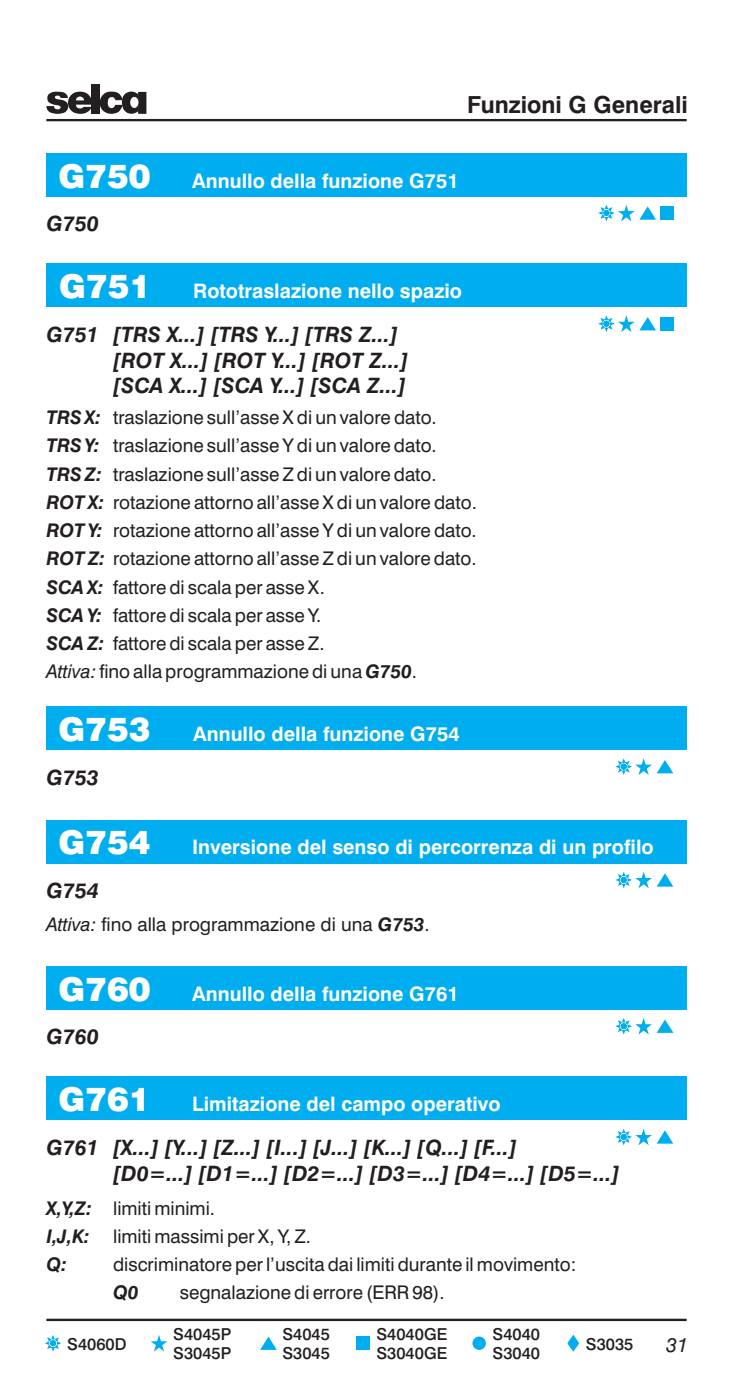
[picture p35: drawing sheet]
<svg xmlns="http://www.w3.org/2000/svg" width="110mm" height="210mm" viewBox="0 0 110 210" stroke-linecap="round" stroke-linejoin="round" font-family="sans-serif">
<defs><g id="words">
<g font-size="4.9" fill="#fff">
<text x="8.8" y="28.2">G750</text>
<text x="8.8" y="28.2">G26</text>
<text x="8.9" y="44.7">G751</text>
<text x="8.8" y="111.2">G753</text>
<text x="8.8" y="128.2">G754</text>
<text x="12.8" y="128.2">26</text>
<text x="8.8" y="150.2">G760</text>
<text x="8.8" y="150.2">G26</text>
<text x="8.8" y="166.7">G761</text>
<text x="12.8" y="166.7">2</text>
</g>
<text font-size="3.5" fill="#231f20" x="70.1" y="17">Funzioni G Generali</text>
<g font-size="3.2" fill="#231f20">
<text x="7" y="34.7">G750</text>
<text x="7" y="51.3">G751 [TRS X...] [TRS Y...] [TRS Z...]</text>
<text x="17" y="55.1">[ROT X...] [ROT Y...] [ROT Z...]</text>
<text x="17" y="59">[SCA X...] [SCA Y...] [SCA Z...]</text>
<text x="7" y="117.8">G753</text>
<text x="7" y="134.8">G754</text>
<text x="7" y="156.7">G760</text>
<text x="7" y="173.3">G761 [X...] [Y...] [Z...] [I...] [J...] [K...] [Q...] [F...]</text>
<text x="17" y="177.2">[D0=...] [D1=...] [D2=...] [D3=...] [D4=...] [D5=...]</text>
</g>
<g font-size="3" fill="#fff">
<text x="28.8" y="28.1">Annullo della funzione G751</text>
<text x="29" y="44.6">Rototraslazione nello spazio</text>
<text x="29" y="111.1">Annullo della funzione G754</text>
<text x="28.8" y="128.1">Inversione del senso di percorrenza di un profilo</text>
<text x="28.8" y="150.1">Annullo della funzione G761</text>
<text x="28.8" y="166.6">Limitazione del campo operativo</text>
</g>
<text font-size="3" fill="#231f20" x="99.9" y="202.8">31</text>
<g font-size="2.8" fill="#231f20">
<text x="7" y="63.6">TRS X: traslazionesull’asseXdiunvaloredato.</text>
<text x="7" y="67.9">TRS Y:</text>
<text x="17" y="67.9">traslazionesull’asseYdiunvaloredato.</text>
<text x="7" y="72.1">TRS Z: traslazionesull’asseZdiunvaloredato.</text>
<text x="7" y="76.3">ROTX: rotazioneattornoall’asseXdiunvaloredato.</text>
<text x="7" y="80.6">ROTY: rotazioneattornoall’asseYdiunvaloredato.</text>
<text x="7" y="84.8">ROTZ: rotazioneattornoall’asseZdiunvaloredato.</text>
<text x="7" y="89.1">SCAX: fattorediscalaperasseX.</text>
<text x="7" y="93.3">SCAY: fattorediscalaperasseY.</text>
<text x="7" y="101.8">Attiva:finoallaprogrammazionediunaG750.</text>
<text x="7" y="97.5">SCAZ: fattorediscalaperasseZ.</text>
<text x="7" y="139.6">Attiva: fino alla programmazione di una G753.</text>
<text x="7" y="182.3">X,Y,Z:</text>
<text x="17" y="182.3">limitiminimi.</text>
<text x="7" y="186.5">I,J,K:</text>
<text x="7" y="190.7">Q:</text>
<text x="17" y="186.5">limitimassimiperX,Y,Z.</text>
<text x="17" y="190.7">discriminatoreperl’uscitadailimitiduranteilmovimento:</text>
<text x="17" y="195">Q0</text>
<text x="27" y="195">segnalazionedierrore(ERR98).</text>
</g>
<g font-size="2.5" fill="#231f20">
<text x="10.1" y="202.5">S4060D</text>
<text x="26" y="201">S4045P</text>
<text x="26" y="203.9">S3045P</text>
<text x="42.4" y="201">S4045</text>
<text x="42.4" y="203.9">S3045</text>
<text x="56.5" y="201">S4040GE</text>
<text x="56.5" y="203.9">S3040GE</text>
<text x="73.9" y="201">S4040</text>
<text x="73.9" y="203.9">S3040</text>
<text x="87.9" y="202.5">S3035</text>
</g>
</g></defs>
<path d="M7 198h96" fill="none" stroke="#231f20" stroke-width=".35"/>
<g fill="#00aeef">
<path d="M86 200.2l.9 1.3-.9 1.3-.9-1.3z" fill-rule="evenodd"/>
<path d="M40.3 200.5l1.2 2h-2.5z" fill-rule="evenodd"/>
<path d="M7.1 200.6l2.1 .9-2.1 .9 .9-2.1 .8 2.1-2.1-.9 2.1-.9-.8 2.2z" fill-rule="evenodd"/>
<circle cx="71.8" cy="201.5" r="1"/>
</g>
<g fill="#00aeef">
<path d="M22.6 201.2h1l.2-.9 .3 .9h1l-.8 .6 .3 1-.8-.6-.7 .6 .3-1z"/>
<path d="M53.4 200.5h2v2h-2z"/>
</g>
<path d="M7 18h96" fill="none" stroke="#231f20" stroke-width=".35"/>
<path d="M13.8 12.7h1.2v4.4h-1.2z" fill="#231f20"/>
<g fill="#231f20">
<path d="M10.6 14.4a1.73 1.73 0 0 0-.1 2.1 1.73 1.73 0 0 0 2.1 .5 1.81 1.81 0 0 0 1.2-1h-1.3a.62 .62 0 0 1-.7 .3 .62 .62 0 0 1-.4-.6h2.4a1.84 1.84 0 0 0-1.1-1.9 1.84 1.84 0 0 0-2.1 .6zM11.5 14.7a.6 .6 0 0 1 .7-.2 .6 .6 0 0 1 .4 .6h-1.2z" fill-rule="evenodd"/>
<path d="M7.3 14.2a2.37 2.37 0 0 1 2.7 0l.2 .5h-1.1l-.1-.1a.46 .46 0 0 0-.8 0l.3 .3a1.63 1.63 0 0 1 1.7 .8 1.13 1.13 0 0 1-1.2 1.4 1.76 1.76 0 0 1-2-.8v-.4h1.1a.55 .55 0 0 0 .3 .5 .55 .55 0 0 0 .6-.1l.1-.2-.2-.2-1-.2a.92 .92 0 0 1-.6-1.5z" fill-rule="evenodd"/>
<path d="M15.4 14.3a1.81 1.81 0 0 1 2.9 .4v.3h-1a.58 .58 0 0 0-.7-.4 .58 .58 0 0 0-.4 .7 .66 .66 0 0 0 .7 .9l.4-.5h1.1a1.72 1.72 0 0 1-2.5 1.2 1.72 1.72 0 0 1-.5-2.6z" fill-rule="evenodd"/>
<path d="M20.7 13.8h1.3v3.3h-1.3z" fill-rule="evenodd"/>
<path d="M18.7 14.1a1.46 1.46 0 0 1 2 .1v.9a.57 .57 0 0 0-.6-.6 .57 .57 0 0 0-.5 .5 .74 .74 0 0 0 0 .9 .74 .74 0 0 0 .8 .2l.3-.4v1a1.48 1.48 0 0 1-1.7 .2 1.48 1.48 0 0 1-.7-1.6v-.5z" fill-rule="evenodd"/>
</g>
<g fill="#00aeef">
<path d="M92.6 114.1l2.2 .9-2.2 .9 .9-2.1 .9 2.1-2.1-.9 2.1-.9-.9 2.2z" fill-rule="evenodd"/>
<path d="M99.7 114l1.3 2h-2.5z" fill-rule="evenodd"/>
<path d="M92.6 131.1l2.2 .9-2.2 .9 .9-2.1 .9 2.1-2.1-.9 2.1-.9-.9 2.2z" fill-rule="evenodd"/>
<path d="M99.7 131l1.3 2h-2.5z" fill-rule="evenodd"/>
<path d="M92.6 153.1l2.2 .9-2.2 .8 .9-2.1 .9 2.1-2.1-.8 2.1-.9-.9 2.1z" fill-rule="evenodd"/>
<path d="M99.7 153l1.3 2h-2.5z" fill-rule="evenodd"/>
<path d="M92.6 169.7l2.2 .9-2.2 .9 .9-2.2 .9 2.2-2.1-.9 2.1-.9-.9 2.1z" fill-rule="evenodd"/>
<path d="M99.7 169.6l1.3 2h-2.5z" fill-rule="evenodd"/>
<path d="M90 47.7l2.2 .9-2.2 .9 .9-2.2 .9 2.2-2.1-.9 2.1-.9-.9 2.1z" fill-rule="evenodd"/>
<path d="M97.1 47.6l1.3 2h-2.5z" fill-rule="evenodd"/>
<path d="M90 31.1l2.2 .9-2.2 .8 .9-2.1 .9 2.1-2.1-.8 2.1-.9-.9 2.1z" fill-rule="evenodd"/>
<path d="M97.1 31l1.3 2h-2.5z" fill-rule="evenodd"/>
</g>
<g fill="#00aeef">
<path d="M95.3 114.7h.9l.3-.9 .3 .9h1l-.8 .6 .3 1-.8-.6-.8 .6 .3-1z"/>
<path d="M7 106h96v6.5h-96z"/>
<path d="M95.3 131.7h.9l.3-.9 .3 .9h1l-.8 .6 .3 1-.8-.6-.8 .6 .3-1z"/>
<path d="M7 123h96v6.5h-96z"/>
<path d="M7 145h96v6.5h-96z"/>
<path d="M95.3 153.7h.9l.3-1 .3 1h1l-.8 .6 .3 .9-.8-.6-.8 .6 .3-.9z"/>
<path d="M7 161.5h96v6.5h-96z"/>
<path d="M95.3 170.3h.9l.3-1 .3 1h1l-.8 .6 .3 .9-.8-.6-.8 .6 .3-.9z"/>
<path d="M7 39.5h96v6.5h-96z"/>
<path d="M92.7 48.3h.9l.3-1 .3 1h1l-.8 .6 .3 .9-.8-.6-.8 .6 .3-.9z"/>
<path d="M99 47.6h2v2h-2z"/>
<path d="M7 23h96v6.5h-96z"/>
<path d="M92.7 31.7h.9l.3-1 .3 1h1l-.8 .6 .3 .9-.8-.6-.8 .6 .3-.9z"/>
<path d="M99 31h2v2h-2z"/>
</g>
<use href="#words"/>
</svg>
